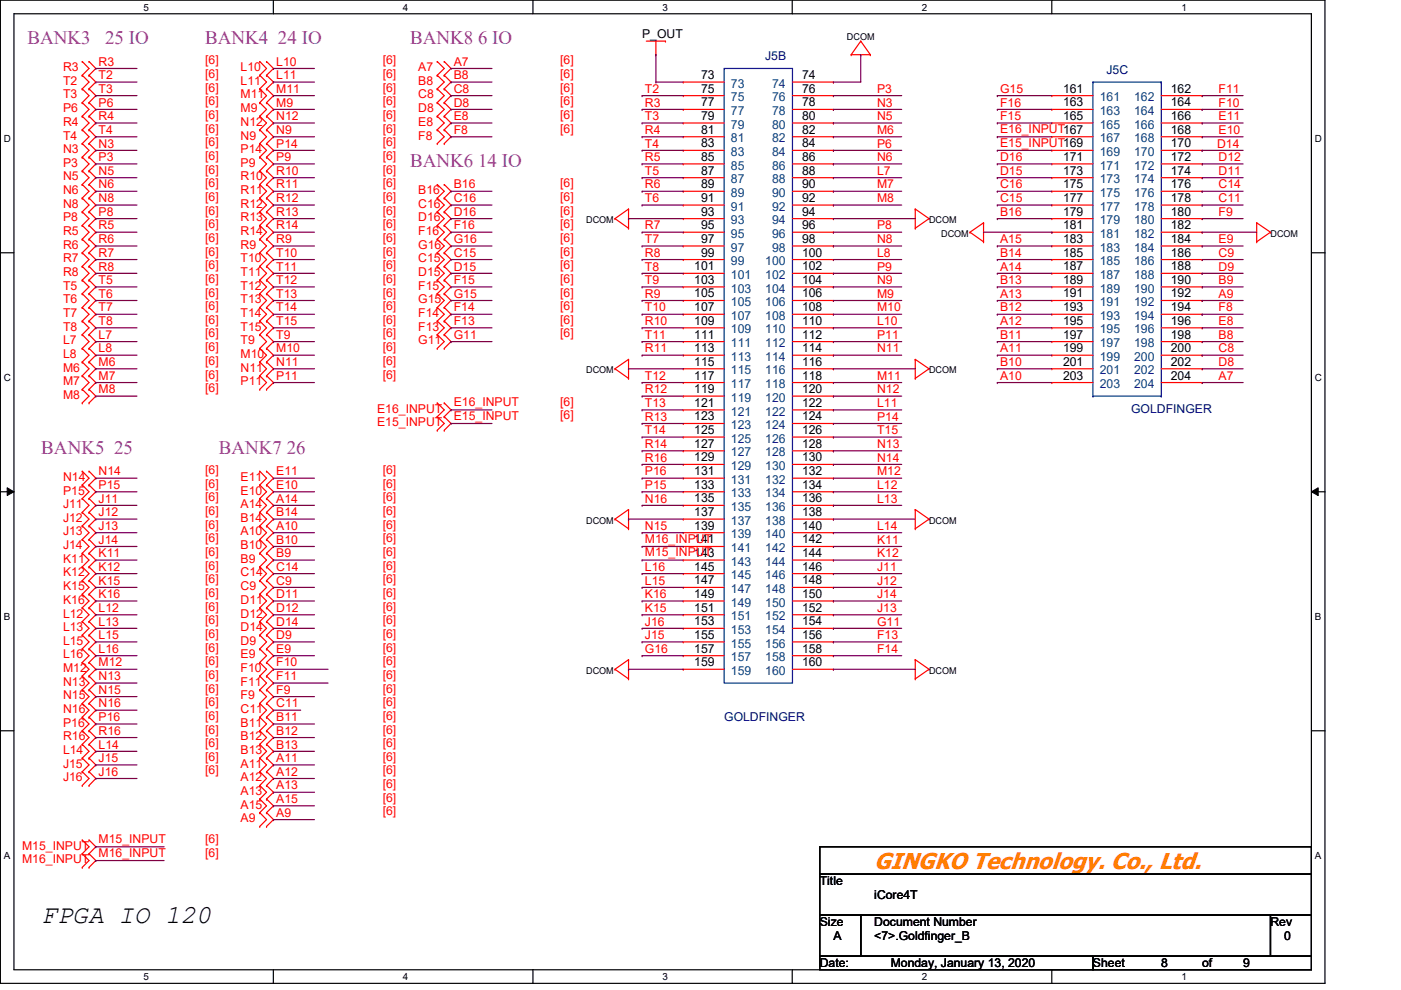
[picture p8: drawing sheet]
<svg xmlns="http://www.w3.org/2000/svg" width="297mm" height="210mm" viewBox="0 0 297 210" stroke-linecap="round" stroke-linejoin="round" font-family="sans-serif">
<defs><g id="words">
<text font-size="5.5" x="8.8" y="195.6">FPGA IO 120</text>
<text font-size="4.9" fill="#ff7f00" x="185.4" y="184.1">GINGKO Technology. Co., Ltd.</text>
<g font-size="4" fill="#7f00ff">
<text x="5.8" y="9.4">BANK3</text>
<text x="22.3" y="9.4">25 IO</text>
<text x="43.5" y="9.4">BANK4 24 IO</text>
<text x="86.9" y="9.4">BANK8 6 IO</text>
<text x="86.9" y="35.5">BANK6 14 IO</text>
<text x="8.8" y="96.3">BANK5 25</text>
<text x="46.4" y="96.3">BANK7 26</text>
</g>
<g font-size="2.6">
<text x="136.1" y="8.1">P_OUT</text>
<text x="148.6" y="16.8">73</text>
<text x="170" y="16.8">74</text>
<text x="148.6" y="22.6">77</text>
<text x="148.6" y="19.6">75</text>
<text x="170" y="22.6">78</text>
<text x="170" y="19.6">76</text>
<text x="225.4" y="19.6">161</text>
<text x="225.4" y="22.6">163</text>
<text x="248.2" y="19.6">162</text>
<text x="248.2" y="22.6">164</text>
<text x="148.6" y="28.4">81</text>
<text x="148.6" y="25.4">79</text>
<text x="170" y="28.4">82</text>
<text x="170" y="25.4">80</text>
<text x="225.4" y="25.4">165</text>
<text x="248.2" y="25.4">166</text>
<text x="248.2" y="28.4">168</text>
<text x="148.6" y="31.2">83</text>
<text x="148.6" y="34.1">85</text>
<text x="170" y="31.2">84</text>
<text x="170" y="34.1">86</text>
<text x="225.4" y="34.1">171</text>
<text x="248.2" y="31.2">170</text>
<text x="248.2" y="34.1">172</text>
<text x="148.6" y="37">87</text>
<text x="148.6" y="39.9">89</text>
<text x="170" y="37">88</text>
<text x="170" y="39.9">90</text>
<text x="225.4" y="37">173</text>
<text x="225.4" y="39.9">175</text>
<text x="248.2" y="37">174</text>
<text x="248.2" y="39.9">176</text>
<text x="148.6" y="42.8">91</text>
<text x="148.6" y="45.7">93</text>
<text x="170" y="42.8">92</text>
<text x="170" y="45.7">94</text>
<text x="225.4" y="42.8">177</text>
<text x="225.4" y="45.7">179</text>
<text x="248.2" y="42.8">178</text>
<text x="248.2" y="45.7">180</text>
<text x="148.6" y="48.6">95</text>
<text x="148.6" y="51.5">97</text>
<text x="170" y="48.6">96</text>
<text x="170" y="51.5">98</text>
<text x="225.4" y="48.6">181</text>
<text x="225.4" y="51.5">183</text>
<text x="248.2" y="48.6">182</text>
<text x="248.2" y="51.5">184</text>
<text x="147.2" y="57.3">101</text>
<text x="148.6" y="54.4">99</text>
<text x="170" y="54.4">100</text>
<text x="170" y="57.3">102</text>
<text x="225.4" y="54.4">185</text>
<text x="225.4" y="57.3">187</text>
<text x="248.2" y="54.4">186</text>
<text x="248.2" y="57.3">188</text>
<text x="147.2" y="60.2">103</text>
<text x="147.2" y="63.1">105</text>
<text x="147.2" y="66">107</text>
<text x="170" y="60.2">104</text>
<text x="170" y="63.1">106</text>
<text x="170" y="66">108</text>
<text x="225.4" y="60.2">189</text>
<text x="225.4" y="63.1">191</text>
<text x="225.4" y="66">193</text>
<text x="248.2" y="60.2">190</text>
<text x="248.2" y="63.1">192</text>
<text x="248.2" y="66">194</text>
<text x="147.2" y="68.9">109</text>
<text x="147.2" y="71.8">111</text>
<text x="170" y="68.9">110</text>
<text x="170" y="71.8">112</text>
<text x="225.4" y="68.9">195</text>
<text x="225.4" y="71.8">197</text>
<text x="248.2" y="68.9">196</text>
<text x="248.2" y="71.8">198</text>
<text x="147.2" y="74.7">113</text>
<text x="147.2" y="77.6">115</text>
<text x="170" y="74.7">114</text>
<text x="170" y="77.6">116</text>
<text x="225.4" y="74.7">199</text>
<text x="225.4" y="77.6">201</text>
<text x="248.2" y="74.7">200</text>
<text x="248.2" y="77.6">202</text>
<text x="147.2" y="80.5">117</text>
<text x="147.2" y="83.4">119</text>
<text x="170" y="80.5">118</text>
<text x="170" y="83.4">120</text>
<text x="225.4" y="80.5">203</text>
<text x="248.2" y="80.5">204</text>
<text x="147.2" y="86.3">121</text>
<text x="147.2" y="89.2">123</text>
<text x="170" y="86.3">122</text>
<text x="170" y="89.2">124</text>
<text x="147.2" y="92">125</text>
<text x="147.2" y="95">127</text>
<text x="170" y="92">126</text>
<text x="170" y="95">128</text>
<text x="147.2" y="97.8">129</text>
<text x="147.2" y="100.8">131</text>
<text x="170" y="97.8">130</text>
<text x="170" y="100.8">132</text>
<text x="147.2" y="103.6">133</text>
<text x="147.2" y="106.5">135</text>
<text x="170" y="103.6">134</text>
<text x="170" y="106.5">136</text>
<text x="147.2" y="109.4">137</text>
<text x="147.2" y="112.3">139</text>
<text x="170" y="109.4">138</text>
<text x="170" y="112.3">140</text>
<text x="147.2" y="115.2">141</text>
<text x="147.2" y="118.1">143</text>
<text x="170" y="115.2">142</text>
<text x="170" y="118.1">144</text>
<text x="147.2" y="121">145</text>
<text x="147.2" y="123.9">147</text>
<text x="170" y="121">146</text>
<text x="170" y="123.9">148</text>
<text x="147.2" y="126.8">149</text>
<text x="147.2" y="129.7">151</text>
<text x="170" y="126.8">150</text>
<text x="170" y="129.7">152</text>
<text x="147.2" y="132.6">153</text>
<text x="147.2" y="135.5">155</text>
<text x="170" y="132.6">154</text>
<text x="170" y="135.5">156</text>
<text x="147.2" y="138.4">157</text>
<text x="147.2" y="141.3">159</text>
<text x="170" y="138.4">158</text>
<text x="170" y="141.3">160</text>
<text x="173.8" y="187.7">Title</text>
<text x="185.4" y="190.6">iCore4T</text>
<text x="173.8" y="196.3">Size</text>
<text x="185.4" y="196.3">Document Number</text>
<text x="269.4" y="196.3">Rev</text>
<text x="176.7" y="199.3">A</text>
<text x="185.4" y="199.3">&lt;7&gt;.Goldfinger_B</text>
<text x="272.2" y="199.3">0</text>
<text x="173.8" y="205.1">Date:</text>
<text x="188.8" y="205.1">Monday, January 13, 2020</text>
<text x="231.7" y="205.1">Sheet</text>
<text x="246.2" y="205.1">8</text>
<text x="254.9" y="205.1">of</text>
<text x="263.6" y="205.1">9</text>
</g>
<g font-size="2.6" fill="#f00">
<text x="13.4" y="15.1">R3</text>
<text x="13.4" y="18">T2</text>
<text x="20.9" y="13.9">R3</text>
<text x="20.9" y="16.8">T2</text>
<text x="43.5" y="13.6">[6]</text>
<text x="43.5" y="16.6">[6]</text>
<text x="51" y="15.1">L10</text>
<text x="51" y="18">L11</text>
<text x="58.6" y="13.9">L10</text>
<text x="58.6" y="16.8">L11</text>
<text x="81.1" y="13.6">[6]</text>
<text x="81.1" y="16.6">[6]</text>
<text x="88.7" y="18">B8</text>
<text x="88.7" y="15.1">A7</text>
<text x="96.2" y="16.8">B8</text>
<text x="96.2" y="13.9">A7</text>
<text x="118.8" y="16.6">[6]</text>
<text x="118.8" y="13.6">[6]</text>
<text x="13.4" y="20.9">T3</text>
<text x="13.4" y="23.8">P6</text>
<text x="20.9" y="19.7">T3</text>
<text x="20.9" y="22.6">P6</text>
<text x="43.5" y="19.4">[6]</text>
<text x="43.5" y="22.4">[6]</text>
<text x="51" y="20.9">M11</text>
<text x="51" y="23.8">M9</text>
<text x="58.6" y="19.7">M11</text>
<text x="58.6" y="22.6">M9</text>
<text x="81.1" y="19.4">[6]</text>
<text x="81.1" y="22.4">[6]</text>
<text x="88.7" y="20.9">C8</text>
<text x="88.7" y="23.8">D8</text>
<text x="96.2" y="19.7">C8</text>
<text x="96.2" y="22.6">D8</text>
<text x="118.8" y="19.4">[6]</text>
<text x="118.8" y="22.4">[6]</text>
<text x="136.7" y="19.7">T2</text>
<text x="136.7" y="22.6">R3</text>
<text x="186" y="19.7">P3</text>
<text x="186" y="22.6">N3</text>
<text x="212" y="19.7">G15</text>
<text x="212" y="22.6">F16</text>
<text x="258.4" y="19.7">F11</text>
<text x="258.4" y="22.6">F10</text>
<text x="13.4" y="26.7">R4</text>
<text x="13.4" y="29.6">T4</text>
<text x="20.9" y="25.5">R4</text>
<text x="20.9" y="28.4">T4</text>
<text x="43.5" y="25.2">[6]</text>
<text x="43.5" y="28.1">[6]</text>
<text x="51" y="26.7">N12</text>
<text x="51" y="29.6">N9</text>
<text x="58.6" y="25.5">N12</text>
<text x="58.6" y="28.4">N9</text>
<text x="81.1" y="25.2">[6]</text>
<text x="81.1" y="28.1">[6]</text>
<text x="88.7" y="26.7">E8</text>
<text x="88.7" y="29.6">F8</text>
<text x="96.2" y="25.5">E8</text>
<text x="96.2" y="28.4">F8</text>
<text x="118.8" y="25.2">[6]</text>
<text x="118.8" y="28.1">[6]</text>
<text x="136.7" y="25.5">T3</text>
<text x="136.7" y="28.4">R4</text>
<text x="186" y="25.5">N5</text>
<text x="186" y="28.4">M6</text>
<text x="212" y="25.5">F15</text>
<text x="212" y="28.2">E16_INPUT167</text>
<text x="258.4" y="25.5">E11</text>
<text x="258.4" y="28.4">E10</text>
<text x="13.4" y="32.5">N3</text>
<text x="13.4" y="35.3">P3</text>
<text x="20.9" y="31.3">N3</text>
<text x="20.9" y="34.2">P3</text>
<text x="43.5" y="31">[6]</text>
<text x="43.5" y="33.9">[6]</text>
<text x="51" y="32.5">P14</text>
<text x="51" y="35.3">P9</text>
<text x="58.6" y="31.3">P14</text>
<text x="58.6" y="34.2">P9</text>
<text x="81.1" y="31">[6]</text>
<text x="81.1" y="33.9">[6]</text>
<text x="136.7" y="31.3">T4</text>
<text x="136.7" y="34.2">R5</text>
<text x="186" y="31.3">P6</text>
<text x="186" y="34.2">N6</text>
<text x="212" y="31.1">E15_INPUT169</text>
<text x="212" y="34.2">D16</text>
<text x="258.1" y="31.3">D14</text>
<text x="258.4" y="34.2">D12</text>
<text x="13.4" y="38.3">N5</text>
<text x="13.4" y="41.1">N6</text>
<text x="20.9" y="37.1">N5</text>
<text x="20.9" y="40">N6</text>
<text x="43.5" y="36.8">[6]</text>
<text x="43.5" y="39.7">[6]</text>
<text x="51" y="38.3">R10</text>
<text x="51" y="41.1">R11</text>
<text x="58.6" y="37.1">R10</text>
<text x="58.6" y="40">R11</text>
<text x="81.1" y="36.8">[6]</text>
<text x="81.1" y="39.7">[6]</text>
<text x="88.7" y="41.1">B16</text>
<text x="96.2" y="40">B16</text>
<text x="118.8" y="39.7">[6]</text>
<text x="136.7" y="37.1">T5</text>
<text x="136.7" y="40">R6</text>
<text x="186" y="37.1">L7</text>
<text x="186" y="40">M7</text>
<text x="212" y="37.1">D15</text>
<text x="212" y="40">C16</text>
<text x="258.4" y="37.1">D11</text>
<text x="258.4" y="40">C14</text>
<text x="13.4" y="44.1">N8</text>
<text x="13.4" y="46.9">P8</text>
<text x="20.9" y="42.9">N8</text>
<text x="20.9" y="45.8">P8</text>
<text x="43.5" y="42.6">[6]</text>
<text x="43.5" y="45.5">[6]</text>
<text x="51" y="44.1">R12</text>
<text x="51" y="46.9">R13</text>
<text x="58.6" y="42.9">R12</text>
<text x="58.6" y="45.8">R13</text>
<text x="81.1" y="42.6">[6]</text>
<text x="81.1" y="45.5">[6]</text>
<text x="88.7" y="44.1">C16</text>
<text x="88.7" y="46.9">D16</text>
<text x="96.2" y="42.9">C16</text>
<text x="96.2" y="45.8">D16</text>
<text x="118.8" y="42.6">[6]</text>
<text x="118.8" y="45.5">[6]</text>
<text x="136.7" y="42.9">T6</text>
<text x="186" y="42.9">M8</text>
<text x="212" y="42.9">C15</text>
<text x="212" y="45.8">B16</text>
<text x="258.4" y="42.9">C11</text>
<text x="258.4" y="45.8">F9</text>
<text x="13.4" y="49.8">R5</text>
<text x="13.4" y="52.7">R6</text>
<text x="20.9" y="48.6">R5</text>
<text x="20.9" y="51.6">R6</text>
<text x="43.5" y="48.4">[6]</text>
<text x="43.5" y="51.3">[6]</text>
<text x="51" y="49.8">R14</text>
<text x="51" y="52.7">R9</text>
<text x="58.6" y="48.6">R14</text>
<text x="58.6" y="51.6">R9</text>
<text x="81.1" y="48.4">[6]</text>
<text x="81.1" y="51.3">[6]</text>
<text x="88.7" y="49.8">F16</text>
<text x="88.7" y="52.7">G16</text>
<text x="96.2" y="48.6">F16</text>
<text x="96.2" y="51.6">G16</text>
<text x="118.8" y="48.4">[6]</text>
<text x="118.8" y="51.3">[6]</text>
<text x="136.7" y="48.6">R7</text>
<text x="136.7" y="51.6">T7</text>
<text x="186" y="48.6">P8</text>
<text x="186" y="51.6">N8</text>
<text x="212" y="51.6">A15</text>
<text x="258.4" y="51.6">E9</text>
<text x="13.4" y="55.6">R7</text>
<text x="13.4" y="58.5">R8</text>
<text x="20.9" y="54.4">R7</text>
<text x="20.9" y="57.4">R8</text>
<text x="43.5" y="54.2">[6]</text>
<text x="43.5" y="57.1">[6]</text>
<text x="43.5" y="60">[6]</text>
<text x="51" y="55.6">T10</text>
<text x="51" y="58.5">T11</text>
<text x="58.6" y="54.4">T10</text>
<text x="58.6" y="57.4">T11</text>
<text x="81.1" y="54.2">[6]</text>
<text x="81.1" y="57.1">[6]</text>
<text x="81.1" y="60">[6]</text>
<text x="88.7" y="55.6">C15</text>
<text x="88.7" y="58.5">D15</text>
<text x="96.2" y="54.4">C15</text>
<text x="96.2" y="57.4">D15</text>
<text x="118.8" y="54.2">[6]</text>
<text x="118.8" y="57.1">[6]</text>
<text x="118.8" y="60">[6]</text>
<text x="136.7" y="54.4">R8</text>
<text x="136.7" y="57.4">T8</text>
<text x="186" y="54.4">L8</text>
<text x="186" y="57.4">P9</text>
<text x="212" y="54.4">B14</text>
<text x="212" y="57.4">A14</text>
<text x="258.4" y="54.4">C9</text>
<text x="258.4" y="57.4">D9</text>
<text x="13.4" y="61.4">T5</text>
<text x="13.4" y="64.3">T6</text>
<text x="20.9" y="60.2">T5</text>
<text x="20.9" y="63.1">T6</text>
<text x="43.5" y="62.9">[6]</text>
<text x="43.5" y="65.8">[6]</text>
<text x="51" y="61.4">T12</text>
<text x="51" y="64.3">T13</text>
<text x="58.6" y="60.2">T12</text>
<text x="58.6" y="63.1">T13</text>
<text x="81.1" y="62.9">[6]</text>
<text x="81.1" y="65.8">[6]</text>
<text x="88.7" y="61.4">F15</text>
<text x="88.7" y="64.3">G15</text>
<text x="96.2" y="60.2">F15</text>
<text x="96.2" y="63.1">G15</text>
<text x="118.8" y="62.9">[6]</text>
<text x="118.8" y="65.8">[6]</text>
<text x="136.7" y="60.2">T9</text>
<text x="136.7" y="63.1">R9</text>
<text x="186" y="60.2">N9</text>
<text x="186" y="63.1">M9</text>
<text x="212" y="60.2">B13</text>
<text x="212" y="63.1">A13</text>
<text x="258.4" y="60.2">B9</text>
<text x="258.4" y="63.1">A9</text>
<text x="13.4" y="67.2">T7</text>
<text x="13.4" y="70.1">T8</text>
<text x="20.9" y="66">T7</text>
<text x="20.9" y="68.9">T8</text>
<text x="20.9" y="71.8">L7</text>
<text x="43.5" y="68.7">[6]</text>
<text x="43.5" y="71.5">[6]</text>
<text x="51" y="67.2">T14</text>
<text x="51" y="70.1">T15</text>
<text x="58.6" y="66">T14</text>
<text x="58.6" y="68.9">T15</text>
<text x="58.6" y="71.8">T9</text>
<text x="81.1" y="68.7">[6]</text>
<text x="81.1" y="71.5">[6]</text>
<text x="88.7" y="67.2">F14</text>
<text x="88.7" y="70.1">F13</text>
<text x="96.2" y="66">F14</text>
<text x="96.2" y="68.9">F13</text>
<text x="96.2" y="71.8">G11</text>
<text x="118.8" y="68.7">[6]</text>
<text x="118.8" y="71.5">[6]</text>
<text x="136.7" y="66">T10</text>
<text x="136.7" y="68.9">R10</text>
<text x="136.7" y="71.8">T11</text>
<text x="186" y="66">M10</text>
<text x="186" y="68.9">L10</text>
<text x="186" y="71.8">P11</text>
<text x="212" y="66">B12</text>
<text x="212" y="68.9">A12</text>
<text x="212" y="71.8">B11</text>
<text x="258.4" y="66">F8</text>
<text x="258.4" y="68.9">E8</text>
<text x="258.4" y="71.8">B8</text>
<text x="13.4" y="73">L7</text>
<text x="13.4" y="75.9">L8</text>
<text x="20.9" y="74.7">L8</text>
<text x="20.9" y="77.6">M6</text>
<text x="43.5" y="74.5">[6]</text>
<text x="43.5" y="77.3">[6]</text>
<text x="51" y="73">T9</text>
<text x="51" y="75.9">M10</text>
<text x="58.6" y="74.7">M10</text>
<text x="58.6" y="77.6">N11</text>
<text x="81.1" y="74.5">[6]</text>
<text x="81.1" y="77.3">[6]</text>
<text x="88.7" y="73">G11</text>
<text x="136.7" y="74.7">R11</text>
<text x="186" y="74.7">N11</text>
<text x="212" y="74.7">A11</text>
<text x="212" y="77.6">B10</text>
<text x="258.4" y="74.7">C8</text>
<text x="258.4" y="77.6">D8</text>
<text x="13.4" y="78.8">M6</text>
<text x="13.4" y="81.7">M7</text>
<text x="20.9" y="80.5">M7</text>
<text x="20.9" y="83.4">M8</text>
<text x="43.5" y="80.3">[6]</text>
<text x="43.5" y="83.1">[6]</text>
<text x="51" y="78.8">N11</text>
<text x="51" y="81.7">P11</text>
<text x="58.6" y="80.5">P11</text>
<text x="81.1" y="80.3">[6]</text>
<text x="136.7" y="80.5">T12</text>
<text x="136.7" y="83.4">R12</text>
<text x="186" y="80.5">M11</text>
<text x="186" y="83.4">N12</text>
<text x="212" y="80.5">A10</text>
<text x="258.4" y="80.5">A7</text>
<text x="13.4" y="84.6">M8</text>
<text x="80" y="87.5">E16_INPUT</text>
<text x="96.2" y="86.1">E16_INPUT</text>
<text x="96.2" y="89">E15_INPUT</text>
<text x="118.8" y="86">[6]</text>
<text x="118.8" y="88.9">[6]</text>
<text x="136.7" y="86.3">T13</text>
<text x="136.7" y="89.2">R13</text>
<text x="186" y="86.3">L11</text>
<text x="186" y="89.2">P14</text>
<text x="80" y="90.4">E15_INPUT</text>
<text x="136.7" y="92.1">T14</text>
<text x="136.7" y="95">R14</text>
<text x="186" y="92.1">T15</text>
<text x="186" y="95">N13</text>
<text x="13.4" y="102">N14</text>
<text x="20.9" y="100.8">N14</text>
<text x="43.5" y="100.5">[6]</text>
<text x="51" y="102">E11</text>
<text x="58.6" y="100.8">E11</text>
<text x="81.1" y="100.5">[6]</text>
<text x="136.7" y="97.9">R16</text>
<text x="136.7" y="100.8">P16</text>
<text x="186" y="97.9">N14</text>
<text x="186" y="100.8">M12</text>
<text x="13.4" y="104.9">P15</text>
<text x="13.4" y="107.7">J11</text>
<text x="20.9" y="103.7">P15</text>
<text x="20.9" y="106.6">J11</text>
<text x="43.5" y="103.4">[6]</text>
<text x="43.5" y="106.3">[6]</text>
<text x="51" y="104.9">E10</text>
<text x="51" y="107.7">A14</text>
<text x="58.6" y="103.7">E10</text>
<text x="58.6" y="106.6">A14</text>
<text x="81.1" y="103.4">[6]</text>
<text x="81.1" y="106.3">[6]</text>
<text x="136.7" y="103.7">P15</text>
<text x="136.7" y="106.6">N16</text>
<text x="186" y="103.7">L12</text>
<text x="186" y="106.6">L13</text>
<text x="13.4" y="110.7">J12</text>
<text x="13.4" y="113.5">J13</text>
<text x="20.9" y="109.5">J12</text>
<text x="20.9" y="112.4">J13</text>
<text x="43.5" y="109.2">[6]</text>
<text x="43.5" y="112.1">[6]</text>
<text x="51" y="110.7">B14</text>
<text x="51" y="113.5">A10</text>
<text x="58.6" y="109.5">B14</text>
<text x="58.6" y="112.4">A10</text>
<text x="81.1" y="109.2">[6]</text>
<text x="81.1" y="112.1">[6]</text>
<text x="136.7" y="112.4">N15</text>
<text x="186" y="112.4">L14</text>
<text x="13.4" y="116.5">J14</text>
<text x="13.4" y="119.3">K11</text>
<text x="20.9" y="115.3">J14</text>
<text x="20.9" y="118.2">K11</text>
<text x="43.5" y="115">[6]</text>
<text x="43.5" y="117.9">[6]</text>
<text x="51" y="116.5">B10</text>
<text x="51" y="119.3">B9</text>
<text x="58.6" y="115.3">B10</text>
<text x="58.6" y="118.2">B9</text>
<text x="81.1" y="115">[6]</text>
<text x="81.1" y="117.9">[6]</text>
<text x="136.7" y="115.1">M16_INPUT</text>
<text x="136.7" y="117.9">M15_INPUT</text>
<text x="186" y="115.3">K11</text>
<text x="186" y="118.2">K12</text>
<text x="13.4" y="122.2">K12</text>
<text x="13.4" y="125.1">K15</text>
<text x="20.9" y="121">K12</text>
<text x="20.9" y="124">K15</text>
<text x="43.5" y="120.8">[6]</text>
<text x="43.5" y="123.7">[6]</text>
<text x="51" y="122.2">C14</text>
<text x="51" y="125.1">C9</text>
<text x="58.6" y="121">C14</text>
<text x="58.6" y="124">C9</text>
<text x="81.1" y="120.8">[6]</text>
<text x="81.1" y="123.7">[6]</text>
<text x="136.7" y="121">L16</text>
<text x="136.7" y="124">L15</text>
<text x="186" y="121">J11</text>
<text x="186" y="124">J12</text>
<text x="13.4" y="128">K16</text>
<text x="13.4" y="130.9">L12</text>
<text x="20.9" y="126.8">K16</text>
<text x="20.9" y="129.8">L12</text>
<text x="43.5" y="126.6">[6]</text>
<text x="43.5" y="129.5">[6]</text>
<text x="51" y="128">D11</text>
<text x="51" y="130.9">D12</text>
<text x="58.6" y="126.8">D11</text>
<text x="58.6" y="129.8">D12</text>
<text x="81.1" y="126.6">[6]</text>
<text x="81.1" y="129.5">[6]</text>
<text x="136.7" y="126.8">K16</text>
<text x="136.7" y="129.8">K15</text>
<text x="186" y="126.8">J14</text>
<text x="186" y="129.8">J13</text>
<text x="13.4" y="133.8">L13</text>
<text x="13.4" y="136.7">L15</text>
<text x="20.9" y="132.6">L13</text>
<text x="20.9" y="135.5">L15</text>
<text x="43.5" y="132.4">[6]</text>
<text x="43.5" y="135.3">[6]</text>
<text x="51" y="133.8">D14</text>
<text x="51" y="136.7">D9</text>
<text x="58.6" y="132.6">D14</text>
<text x="58.6" y="135.5">D9</text>
<text x="81.1" y="132.4">[6]</text>
<text x="81.1" y="135.3">[6]</text>
<text x="136.7" y="132.6">J16</text>
<text x="136.7" y="135.5">J15</text>
<text x="186" y="132.6">G11</text>
<text x="186" y="135.5">F13</text>
<text x="13.4" y="139.6">L16</text>
<text x="13.4" y="142.5">M12</text>
<text x="20.9" y="138.4">L16</text>
<text x="20.9" y="141.3">M12</text>
<text x="43.5" y="138.2">[6]</text>
<text x="43.5" y="141.1">[6]</text>
<text x="43.5" y="143.9">[6]</text>
<text x="51" y="139.6">E9</text>
<text x="51" y="142.5">F10</text>
<text x="58.6" y="138.4">E9</text>
<text x="58.6" y="141.3">F10</text>
<text x="81.1" y="138.2">[6]</text>
<text x="81.1" y="141.1">[6]</text>
<text x="81.1" y="143.9">[6]</text>
<text x="136.7" y="138.4">G16</text>
<text x="186" y="138.4">F14</text>
<text x="13.4" y="145.4">N13</text>
<text x="13.4" y="148.3">N15</text>
<text x="20.9" y="144.2">N13</text>
<text x="20.9" y="147.1">N15</text>
<text x="20.9" y="150">N16</text>
<text x="43.5" y="146.9">[6]</text>
<text x="43.5" y="149.7">[6]</text>
<text x="51" y="145.4">F11</text>
<text x="51" y="148.3">F9</text>
<text x="58.6" y="144.2">F11</text>
<text x="58.6" y="147.1">F9</text>
<text x="58.6" y="150">C11</text>
<text x="81.1" y="146.9">[6]</text>
<text x="81.1" y="149.7">[6]</text>
<text x="13.4" y="151.2">N16</text>
<text x="13.4" y="154.1">P16</text>
<text x="20.9" y="152.9">P16</text>
<text x="20.9" y="155.8">R16</text>
<text x="43.5" y="152.7">[6]</text>
<text x="43.5" y="155.5">[6]</text>
<text x="51" y="151.2">C11</text>
<text x="51" y="154.1">B11</text>
<text x="58.6" y="152.9">B11</text>
<text x="58.6" y="155.8">B12</text>
<text x="81.1" y="152.7">[6]</text>
<text x="81.1" y="155.5">[6]</text>
<text x="13.4" y="157">R16</text>
<text x="13.4" y="159.9">L14</text>
<text x="20.9" y="158.7">L14</text>
<text x="20.9" y="161.6">J15</text>
<text x="43.5" y="158.4">[6]</text>
<text x="43.5" y="161.3">[6]</text>
<text x="51" y="157">B12</text>
<text x="51" y="159.9">B13</text>
<text x="58.6" y="158.7">B13</text>
<text x="58.6" y="161.6">A11</text>
<text x="81.1" y="158.4">[6]</text>
<text x="81.1" y="161.3">[6]</text>
<text x="13.4" y="162.8">J15</text>
<text x="13.4" y="165.7">J16</text>
<text x="20.9" y="164.5">J16</text>
<text x="43.5" y="164.2">[6]</text>
<text x="51" y="162.8">A11</text>
<text x="51" y="165.7">A12</text>
<text x="58.6" y="164.5">A12</text>
<text x="58.6" y="167.4">A13</text>
<text x="81.1" y="164.2">[6]</text>
<text x="81.1" y="167.1">[6]</text>
<text x="51" y="168.6">A13</text>
<text x="51" y="171.4">A15</text>
<text x="58.6" y="170.3">A15</text>
<text x="58.6" y="173.2">A9</text>
<text x="81.1" y="170">[6]</text>
<text x="81.1" y="172.9">[6]</text>
<text x="20.9" y="178.7">M15_INPUT</text>
<text x="43.5" y="178.7">[6]</text>
<text x="51" y="174.4">A9</text>
<text x="4.7" y="180.1">M15_INPUT</text>
<text x="4.7" y="183">M16_INPUT</text>
<text x="20.9" y="181.7">M16_INPUT</text>
<text x="43.5" y="181.6">[6]</text>
</g>
<g font-size="2.6" fill="#00007f">
<text x="162.2" y="12.8">J5B</text>
<text x="234.6" y="15.7">J5C</text>
<text x="239.8" y="87.5">GOLDFINGER</text>
<text x="153.5" y="152.9">GOLDFINGER</text>
</g>
<g font-size="2.6" fill="#00407f">
<text x="155" y="21.5">75</text>
<text x="155" y="18.6">73</text>
<text x="163.7" y="21.5">76</text>
<text x="163.7" y="18.6">74</text>
<text x="233.2" y="21.5">161</text>
<text x="240.5" y="21.5">162</text>
<text x="155" y="27.3">79</text>
<text x="155" y="24.4">77</text>
<text x="163.7" y="27.3">80</text>
<text x="163.7" y="24.4">78</text>
<text x="233.2" y="24.4">163</text>
<text x="233.2" y="27.3">165</text>
<text x="240.5" y="24.4">164</text>
<text x="240.5" y="27.3">166</text>
<text x="155" y="33.1">83</text>
<text x="155" y="35.9">85</text>
<text x="155" y="30.2">81</text>
<text x="163.7" y="30.2">82</text>
<text x="163.7" y="33.1">84</text>
<text x="163.7" y="35.9">86</text>
<text x="233.2" y="30.2">167</text>
<text x="233.2" y="33.1">169</text>
<text x="233.2" y="35.9">171</text>
<text x="240.5" y="30.2">168</text>
<text x="240.5" y="33.1">170</text>
<text x="240.5" y="35.9">172</text>
<text x="155" y="38.9">87</text>
<text x="155" y="41.7">89</text>
<text x="163.7" y="38.9">88</text>
<text x="163.7" y="41.7">90</text>
<text x="233.2" y="38.9">173</text>
<text x="233.2" y="41.7">175</text>
<text x="240.5" y="38.9">174</text>
<text x="240.5" y="41.7">176</text>
<text x="155" y="44.7">91</text>
<text x="155" y="47.5">93</text>
<text x="163.7" y="44.7">92</text>
<text x="163.7" y="47.5">94</text>
<text x="233.2" y="44.7">177</text>
<text x="233.2" y="47.5">179</text>
<text x="240.5" y="44.7">178</text>
<text x="240.5" y="47.5">180</text>
<text x="155" y="50.4">95</text>
<text x="155" y="53.3">97</text>
<text x="163.7" y="50.4">96</text>
<text x="163.7" y="53.3">98</text>
<text x="233.2" y="50.4">181</text>
<text x="233.2" y="53.3">183</text>
<text x="240.5" y="50.4">182</text>
<text x="240.5" y="53.3">184</text>
<text x="155" y="56.2">99</text>
<text x="155" y="59.1">101</text>
<text x="162.3" y="56.2">100</text>
<text x="162.3" y="59.1">102</text>
<text x="233.2" y="56.2">185</text>
<text x="233.2" y="59.1">187</text>
<text x="240.5" y="56.2">186</text>
<text x="240.5" y="59.1">188</text>
<text x="155" y="62">103</text>
<text x="155" y="64.9">105</text>
<text x="162.3" y="62">104</text>
<text x="162.3" y="64.9">106</text>
<text x="233.2" y="62">189</text>
<text x="233.2" y="64.9">191</text>
<text x="240.5" y="62">190</text>
<text x="240.5" y="64.9">192</text>
<text x="155" y="67.8">107</text>
<text x="155" y="70.7">109</text>
<text x="162.3" y="67.8">108</text>
<text x="162.3" y="70.7">110</text>
<text x="233.2" y="67.8">193</text>
<text x="233.2" y="70.7">195</text>
<text x="240.5" y="67.8">194</text>
<text x="240.5" y="70.7">196</text>
<text x="155" y="73.6">111</text>
<text x="155" y="76.5">113</text>
<text x="162.3" y="73.6">112</text>
<text x="162.3" y="76.5">114</text>
<text x="233.2" y="73.6">197</text>
<text x="233.2" y="76.5">199</text>
<text x="240.5" y="73.6">198</text>
<text x="240.5" y="76.5">200</text>
<text x="155" y="79.4">115</text>
<text x="155" y="82.3">117</text>
<text x="162.3" y="79.4">116</text>
<text x="162.3" y="82.3">118</text>
<text x="233.2" y="79.4">201</text>
<text x="233.2" y="82.3">203</text>
<text x="240.5" y="79.4">202</text>
<text x="240.5" y="82.3">204</text>
<text x="155" y="85.2">119</text>
<text x="155" y="88.1">121</text>
<text x="162.3" y="85.2">120</text>
<text x="162.3" y="88.1">122</text>
<text x="155" y="91">123</text>
<text x="155" y="93.9">125</text>
<text x="162.3" y="91">124</text>
<text x="162.3" y="93.9">126</text>
<text x="155" y="96.8">127</text>
<text x="155" y="99.7">129</text>
<text x="162.3" y="96.8">128</text>
<text x="162.3" y="99.7">130</text>
<text x="155" y="102.6">131</text>
<text x="155" y="105.5">133</text>
<text x="162.3" y="102.6">132</text>
<text x="162.3" y="105.5">134</text>
<text x="155" y="108.3">135</text>
<text x="155" y="111.3">137</text>
<text x="162.3" y="108.3">136</text>
<text x="162.3" y="111.3">138</text>
<text x="155" y="114.1">139</text>
<text x="155" y="117.1">141</text>
<text x="155" y="119.9">143</text>
<text x="162.3" y="114.1">140</text>
<text x="162.3" y="117.1">142</text>
<text x="162.3" y="119.9">144</text>
<text x="155" y="122.8">145</text>
<text x="155" y="125.7">147</text>
<text x="162.3" y="122.8">146</text>
<text x="162.3" y="125.7">148</text>
<text x="155" y="128.6">149</text>
<text x="155" y="131.5">151</text>
<text x="162.3" y="128.6">150</text>
<text x="162.3" y="131.5">152</text>
<text x="155" y="134.4">153</text>
<text x="155" y="137.3">155</text>
<text x="162.3" y="134.4">154</text>
<text x="162.3" y="137.3">156</text>
<text x="155" y="140.2">157</text>
<text x="155" y="143.1">159</text>
<text x="162.3" y="140.2">158</text>
<text x="162.3" y="143.1">160</text>
</g>
<g font-size="2.1">
<text x="30.4" y="2.2">5</text>
<text x="85.4" y="2.2">4</text>
<text x="140.5" y="2.2">3</text>
<text x="195.4" y="2.2">2</text>
<text x="250.5" y="2.2">1</text>
<text x=".8" y="30.1">D</text>
<text x="278.8" y="30.1">D</text>
<text x=".8" y="80.8">C</text>
<text x="278.8" y="80.8">C</text>
<text x=".8" y="131.5">B</text>
<text x="278.8" y="131.5">B</text>
<text x=".8" y="182.2">A</text>
<text x="278.8" y="182.2">A</text>
<text x="30.4" y="207.8">5</text>
<text x="85.4" y="207.8">4</text>
<text x="140.5" y="207.8">3</text>
<text x="195.4" y="207.8">2</text>
<text x="250.5" y="207.8">1</text>
</g>
<g font-size="2">
<text x="179.6" y="8.5">DCOM</text>
<text x="124.3" y="47.3">DCOM</text>
<text x="197" y="47.3">DCOM</text>
<text x="199.6" y="50.2">DCOM</text>
<text x="269.4" y="50.2">DCOM</text>
<text x="124.3" y="79.2">DCOM</text>
<text x="197" y="79.2">DCOM</text>
<text x="124.3" y="111">DCOM</text>
<text x="197" y="111">DCOM</text>
<text x="124.3" y="142.9">DCOM</text>
<text x="197" y="142.9">DCOM</text>
</g>
</g></defs>
<path d="M.1 0h280.8v208.5h-280.8zM3 2.9h275v202.7h-275z" fill="none" stroke="#000" stroke-width=".25"/>
<g fill="#fff">
<path d="M30.4 .3h1.2v2.4h-1.2z"/>
<path d="M30.4 205.9h1.2v2.3h-1.2z"/>
</g>
<path d="M58 0v2.9M58 205.6v2.9" fill="none" stroke="#000" stroke-width=".25"/>
<g fill="#fff">
<path d="M85.4 .3h1.2v2.4h-1.2z"/>
<path d="M85.4 205.9h1.2v2.3h-1.2z"/>
</g>
<path d="M113 0v2.9M113 205.6v2.9" fill="none" stroke="#000" stroke-width=".25"/>
<g fill="#fff">
<path d="M140.5 .3h1.1v2.4h-1.1z"/>
<path d="M140.5 205.9h1.1v2.3h-1.1z"/>
</g>
<path d="M168 0v2.9M168 205.6v2.9" fill="none" stroke="#000" stroke-width=".25"/>
<g fill="#fff">
<path d="M195.4 .3h1.2v2.4h-1.2z"/>
<path d="M195.4 205.9h1.2v2.3h-1.2z"/>
</g>
<path d="M223 0v2.9M223 205.6v2.9" fill="none" stroke="#000" stroke-width=".25"/>
<g fill="#fff">
<path d="M250.5 .3h1.1v2.4h-1.1z"/>
<path d="M250.5 205.9h1.1v2.3h-1.1z"/>
<path d="M.8 28.2h1.5v2.4h-1.5z"/>
<path d="M278.8 28.2h1.4v2.4h-1.4z"/>
<path d="M.8 78.9h1.5v2.3h-1.5z"/>
<path d="M278.8 78.9h1.4v2.3h-1.4z"/>
</g>
<path d="M.1 53.6h2.9M278 53.6h2.9" fill="none" stroke="#000" stroke-width=".25"/>
<g fill="#fff">
<path d="M.8 129.6h1.4v2.3h-1.4z"/>
<path d="M278.8 129.6h1.3v2.3h-1.3z"/>
</g>
<path d="M.1 104.3h2.9M278 104.3h2.9" fill="none" stroke="#000" stroke-width=".25"/>
<path d="M1.5 103.4l1.5 .9-1.5 .8zM278 104.3l1.5-.9v1.7z" fill="#000"/>
<path d="M1.5 103.4l1.5 .9-1.5 .8zM278 104.3l1.5-.9v1.7z" fill="none" stroke="#000" stroke-width=".21"/>
<g fill="#fff">
<path d="M.8 180.3h1.4v2.3h-1.4z"/>
<path d="M278.8 180.3h1.3v2.3h-1.3z"/>
</g>
<path d="M.1 154.9h2.9M278 154.9h2.9M173.8 179.5h104.2v5.8h-104.2zM173.8 185.3h104.2v8.7h-104.2zM173.8 194h8.7v8.7h-8.7zM182.5 194h86.9v8.7h-86.9zM269.4 194h8.6v8.7h-8.6zM173.8 202.7h57.9v2.9h-57.9zM231.7 202.7h46.3v2.9h-46.3z" fill="none" stroke="#000" stroke-width=".25"/>
<g fill="none" stroke="#f00" stroke-width=".25">
<path d="M17.4 13h.1M17.4 16h.1M17.4 18.8h.1M17.4 13l1.5 1.5-1.5 1.5M17.4 16l1.5 1.4-1.5 1.4M17.4 18.8l1.5 1.5-1.5 1.5M18.9 16h.1M18.9 13h.1M18.9 18.8h.1M18.9 13l1.4 1.5-1.4 1.5M18.9 16l1.4 1.4-1.4 1.4M18.9 18.8l1.4 1.5-1.4 1.5"/>
<path d="M55.1 13h.1M55.1 16h.1M55.1 18.8h.1M55.1 13l1.4 1.5-1.4 1.5M55.1 16l1.4 1.4-1.4 1.4M55.1 18.8l1.4 1.5-1.4 1.5M56.5 16h.1M56.5 13h.1M56.5 18.8h.1M56.5 18.8l1.5 1.5-1.5 1.5M56.5 13l1.5 1.5-1.5 1.5M56.5 16l1.5 1.4-1.5 1.4"/>
<path d="M92.7 16h.1M92.7 18.8h.1M92.7 13h.1M92.7 18.8l1.5 1.5-1.5 1.5M92.7 16l1.5 1.4-1.5 1.4M92.7 13l1.5 1.5-1.5 1.5M94.2 18.8h.1M94.2 16h.1M94.2 13h.1M94.2 16l1.4 1.4-1.4 1.4M94.2 18.8l1.4 1.5-1.4 1.5M94.2 13l1.4 1.5-1.4 1.5"/>
<path d="M137 8.7h4.1M139.1 11.6h.1M139.1 8.7v2.9M141.1 8.7h.1M144.9 17.4h.1M144.9 17.4h8.6M168 17.4h8.7M176.7 17.4h.1M180.5 11.6h.1M180.5 11.6h4M182.5 8.7h.1M182.5 8.7l2 2.9"/>
<path d="M182.5 8.7l-2 2.9M184.5 11.6h.1M17.4 36.2h.1M17.4 39.1h.1M17.4 24.6h.1M17.4 27.5h.1M17.4 30.4h.1M17.4 33.3h.1M17.4 21.8h.1M17.4 36.2l1.5 1.5-1.5 1.4M17.4 39.1l1.5 1.5-1.5 1.4M17.4 24.6l1.5 1.5-1.5 1.4"/>
<path d="M17.4 27.5l1.5 1.5-1.5 1.4M17.4 30.4l1.5 1.5-1.5 1.4M17.4 33.3l1.5 1.5-1.5 1.4M17.4 21.8l1.5 1.4-1.5 1.4M18.9 39.1h.1M18.9 36.2h.1M18.9 27.5h.1M18.9 24.6h.1M18.9 30.4h.1M18.9 33.3h.1M18.9 21.8h.1M18.9 36.2l1.4 1.5-1.4 1.4"/>
<path d="M18.9 39.1l1.4 1.5-1.4 1.4M18.9 24.6l1.4 1.5-1.4 1.4M18.9 27.5l1.4 1.5-1.4 1.4M18.9 30.4l1.4 1.5-1.4 1.4M18.9 33.3l1.4 1.5-1.4 1.4M18.9 21.8l1.4 1.4-1.4 1.4M55.1 21.8h.1M55.1 24.6h.1M55.1 27.5h.1M55.1 30.4h.1M55.1 33.3h.1M55.1 36.2h.1"/>
<path d="M55.1 39.1h.1M55.1 21.8l1.4 1.4-1.4 1.4M55.1 27.5l1.4 1.5-1.4 1.4M55.1 30.4l1.4 1.5-1.4 1.4M55.1 24.6l1.4 1.5-1.4 1.4M55.1 33.3l1.4 1.5-1.4 1.4M55.1 36.2l1.4 1.5-1.4 1.4M55.1 39.1l1.4 1.5-1.4 1.4M56.5 21.8h.1M56.5 24.6h.1M56.5 27.5h.1M56.5 30.4h.1"/>
<path d="M56.5 33.3h.1M56.5 36.2h.1M56.5 39.1h.1M56.5 21.8l1.5 1.4-1.5 1.4M56.5 24.6l1.5 1.5-1.5 1.4M56.5 27.5l1.5 1.5-1.5 1.4M56.5 30.4l1.5 1.5-1.5 1.4M56.5 33.3l1.5 1.5-1.5 1.4M56.5 36.2l1.5 1.5-1.5 1.4M56.5 39.1l1.5 1.5-1.5 1.4M92.7 21.8h.1M92.7 39.1h.1"/>
<path d="M92.7 24.6h.1M92.7 27.5h.1M92.7 30.4h.1M92.7 39.1l1.5 1.5-1.5 1.4M92.7 21.8l1.5 1.4-1.5 1.4M92.7 24.6l1.5 1.5-1.5 1.4M92.7 27.5l1.5 1.5-1.5 1.4M94.2 21.8h.1M94.2 39.1h.1M94.2 24.6h.1M94.2 27.5h.1M94.2 30.4h.1"/>
<path d="M94.2 24.6l1.4 1.5-1.4 1.4M94.2 39.1l1.4 1.5-1.4 1.4M94.2 21.8l1.4 1.4-1.4 1.4M94.2 27.5l1.4 1.5-1.4 1.4M144.9 31.9h.1M144.9 34.8h.1M144.9 37.7h.1M144.9 29h.1M144.9 26.1h.1M144.9 23.2h.1M144.9 20.3h.1M144.9 20.3h8.6"/>
<path d="M144.9 23.2h8.6M144.9 26.1h8.6M144.9 29h8.6M144.9 31.9h8.6M144.9 34.8h8.6M144.9 37.7h8.6M168 20.3h8.7M168 23.2h8.7M168 26.1h8.7M168 29h8.7M168 31.9h8.7M168 34.8h8.7"/>
<path d="M168 37.7h8.7M176.7 29h.1M176.7 31.9h.1M176.7 34.8h.1M176.7 37.7h.1M176.7 26.1h.1M176.7 23.2h.1M176.7 20.3h.1M223 20.3h.1M223 23.2h.1M223 26.1h.1M223 29h.1"/>
<path d="M223 31.9h.1M223 34.8h.1M223 37.7h.1M223 20.3h8.7M223 23.2h8.7M223 26.1h8.7M223 29h8.7M223 31.9h8.7M223 34.8h8.7M223 37.7h8.7M246.2 20.3h8.7M246.2 23.2h8.7"/>
<path d="M246.2 26.1h8.7M246.2 29h8.7M246.2 31.9h8.7M246.2 34.8h8.7M246.2 37.7h8.7M254.9 20.3h.1M254.9 23.2h.1M254.9 26.1h.1M254.9 29h.1M254.9 31.9h.1M254.9 34.8h.1M254.9 37.7h.1"/>
<path d="M17.4 42h.1M17.4 44.9h.1M17.4 47.8h.1M17.4 50.7h.1M17.4 53.6h.1M17.4 56.5h.1M17.4 59.4h.1M17.4 42l1.5 1.5-1.5 1.4M17.4 44.9l1.5 1.5-1.5 1.4M17.4 47.8l1.5 1.4-1.5 1.5M17.4 50.7l1.5 1.5-1.5 1.4M17.4 53.6l1.5 1.4-1.5 1.5"/>
<path d="M17.4 56.5l1.5 1.5-1.5 1.4M17.4 59.4l1.5 1.4-1.5 1.5M18.9 42h.1M18.9 44.9h.1M18.9 47.8h.1M18.9 50.7h.1M18.9 53.6h.1M18.9 56.5h.1M18.9 59.4h.1M18.9 42l1.4 1.5-1.4 1.4M18.9 44.9l1.4 1.5-1.4 1.4M18.9 47.8l1.4 1.4-1.4 1.5"/>
<path d="M18.9 50.7l1.4 1.5-1.4 1.4M18.9 53.6l1.4 1.4-1.4 1.5M18.9 56.5l1.4 1.5-1.4 1.4M18.9 59.4l1.4 1.4-1.4 1.5M55.1 42h.1M55.1 44.9h.1M55.1 47.8h.1M55.1 50.7h.1M55.1 53.6h.1M55.1 56.5h.1M55.1 59.4h.1M55.1 42l1.4 1.5-1.4 1.4"/>
<path d="M55.1 44.9l1.4 1.5-1.4 1.4M55.1 47.8l1.4 1.4-1.4 1.5M55.1 50.7l1.4 1.5-1.4 1.4M55.1 53.6l1.4 1.4-1.4 1.5M55.1 56.5l1.4 1.5-1.4 1.4M55.1 59.4l1.4 1.4-1.4 1.5M56.5 42h.1M56.5 44.9h.1M56.5 47.8h.1M56.5 50.7h.1M56.5 53.6h.1M56.5 56.5h.1"/>
<path d="M56.5 59.4h.1M56.5 42l1.5 1.5-1.5 1.4M56.5 44.9l1.5 1.5-1.5 1.4M56.5 47.8l1.5 1.4-1.5 1.5M56.5 50.7l1.5 1.5-1.5 1.4M56.5 53.6l1.5 1.4-1.5 1.5M56.5 56.5l1.5 1.5-1.5 1.4M56.5 59.4l1.5 1.4-1.5 1.5M92.7 42h.1M92.7 44.9h.1M92.7 47.8h.1M92.7 50.7h.1"/>
<path d="M92.7 53.6h.1M92.7 56.5h.1M92.7 59.4h.1M92.7 47.8l1.5 1.4-1.5 1.5M92.7 42l1.5 1.5-1.5 1.4M92.7 44.9l1.5 1.5-1.5 1.4M92.7 50.7l1.5 1.5-1.5 1.4M92.7 53.6l1.5 1.4-1.5 1.5M92.7 56.5l1.5 1.5-1.5 1.4M92.7 59.4l1.5 1.4-1.5 1.5M94.2 42h.1M94.2 44.9h.1"/>
<path d="M94.2 47.8h.1M94.2 50.7h.1M94.2 53.6h.1M94.2 56.5h.1M94.2 59.4h.1M94.2 53.6l1.4 1.4-1.4 1.5M94.2 42l1.4 1.5-1.4 1.4M94.2 44.9l1.4 1.5-1.4 1.4M94.2 47.8l1.4 1.4-1.4 1.5M94.2 50.7l1.4 1.5-1.4 1.4M94.2 56.5l1.4 1.5-1.4 1.4M94.2 59.4l1.4 1.4-1.4 1.5"/>
<path d="M130.4 46.4h.1M130.4 46.4l2.9 2M133.3 44.3h.1M133.3 48.4h.1M133.3 44.3l-2.9 2.1M133.3 44.3v4.1M144.9 40.6h.1M144.9 43.5h.1M144.9 46.4h.1M144.9 49.2h.1M144.9 52.2h.1M144.9 55h.1"/>
<path d="M144.9 58h.1M144.9 40.6h8.6M144.9 43.5h8.6M144.9 46.4h8.6M144.9 49.2h8.6M144.9 52.2h8.6M144.9 55h8.6M144.9 58h8.6M168 40.6h8.7M168 43.5h8.7M168 46.4h8.7M168 49.2h8.7"/>
<path d="M168 52.2h8.7M168 55h8.7M168 58h8.7M176.7 40.6h.1M176.7 43.5h.1M176.7 46.4h.1M176.7 49.2h.1M176.7 52.2h.1M176.7 55h.1M176.7 58h.1M194.1 48.4h.1M194.1 44.3h.1"/>
<path d="M194.1 44.3l2.9 2.1M194.1 44.3v4.1M197 46.4h.1M197 46.4l-2.9 2M205.7 49.2h.1M205.7 49.2l2.8 2.1M208.5 47.2h.1M208.5 51.3h.1M208.5 47.2l-2.8 2M208.5 47.2v4.1M223 40.6h.1M223 43.5h.1"/>
<path d="M223 46.4h.1M223 49.2h.1M223 52.2h.1M223 55h.1M223 58h.1M223 40.6h8.7M223 43.5h8.7M223 46.4h8.7M223 49.2h8.7M223 52.2h8.7M223 55h8.7M223 58h8.7"/>
<path d="M246.2 40.6h8.7M246.2 43.5h8.7M246.2 46.4h8.7M246.2 49.2h8.7M246.2 52.2h8.7M246.2 55h8.7M246.2 58h8.7M254.9 40.6h.1M254.9 43.5h.1M254.9 46.4h.1M254.9 49.2h.1M254.9 52.2h.1"/>
<path d="M254.9 55h.1M254.9 58h.1M266.4 51.3h.1M266.4 47.2h.1M266.4 47.2l3 2M266.4 47.2v4.1M269.4 49.2h.1M269.4 49.2l-3 2.1M17.4 62.3h.1M17.4 65.2h.1M17.4 68.1h.1M17.4 71h.1"/>
<path d="M17.4 73.9h.1M17.4 76.8h.1M17.4 79.7h.1M17.4 62.3l1.5 1.4-1.5 1.5M17.4 65.2l1.5 1.4-1.5 1.5M17.4 68.1l1.5 1.4-1.5 1.5M17.4 79.7l1.5 1.4-1.5 1.4M17.4 71l1.5 1.4-1.5 1.5M17.4 73.9l1.5 1.4-1.5 1.5M17.4 76.8l1.5 1.4-1.5 1.5M18.9 62.3h.1M18.9 65.2h.1"/>
<path d="M18.9 68.1h.1M18.9 71h.1M18.9 73.9h.1M18.9 76.8h.1M18.9 79.7h.1M18.9 62.3l1.4 1.4-1.4 1.5M18.9 65.2l1.4 1.4-1.4 1.5M18.9 68.1l1.4 1.4-1.4 1.5M18.9 71l1.4 1.4-1.4 1.5M18.9 73.9l1.4 1.4-1.4 1.5M18.9 76.8l1.4 1.4-1.4 1.5M18.9 79.7l1.4 1.4-1.4 1.4"/>
<path d="M55.1 62.3h.1M55.1 65.2h.1M55.1 68.1h.1M55.1 71h.1M55.1 73.9h.1M55.1 76.8h.1M55.1 79.7h.1M55.1 62.3l1.4 1.4-1.4 1.5M55.1 65.2l1.4 1.4-1.4 1.5M55.1 68.1l1.4 1.4-1.4 1.5M55.1 71l1.4 1.4-1.4 1.5M55.1 73.9l1.4 1.4-1.4 1.5"/>
<path d="M55.1 76.8l1.4 1.4-1.4 1.5M55.1 79.7l1.4 1.4-1.4 1.4M56.5 62.3h.1M56.5 65.2h.1M56.5 68.1h.1M56.5 71h.1M56.5 73.9h.1M56.5 76.8h.1M56.5 79.7h.1M56.5 62.3l1.5 1.4-1.5 1.5M56.5 65.2l1.5 1.4-1.5 1.5M56.5 68.1l1.5 1.4-1.5 1.5"/>
<path d="M56.5 71l1.5 1.4-1.5 1.5M56.5 73.9l1.5 1.4-1.5 1.5M56.5 76.8l1.5 1.4-1.5 1.5M56.5 79.7l1.5 1.4-1.5 1.4M92.7 62.3h.1M92.7 65.2h.1M92.7 68.1h.1M92.7 71h.1M92.7 73.9h.1M92.7 62.3l1.5 1.4-1.5 1.5M92.7 65.2l1.5 1.4-1.5 1.5M92.7 68.1l1.5 1.4-1.5 1.5"/>
<path d="M92.7 71l1.5 1.4-1.5 1.5M94.2 62.3h.1M94.2 65.2h.1M94.2 68.1h.1M94.2 71h.1M94.2 73.9h.1M94.2 68.1l1.4 1.4-1.4 1.5M94.2 62.3l1.4 1.4-1.4 1.5M94.2 65.2l1.4 1.4-1.4 1.5M94.2 71l1.4 1.4-1.4 1.5M130.4 78.2h.1M130.4 78.2l2.9 2"/>
<path d="M133.3 76.2h.1M133.3 76.2v4M133.3 76.2l-2.9 2M144.9 60.8h.1M144.9 63.7h.1M144.9 66.6h.1M144.9 69.5h.1M144.9 72.4h.1M144.9 75.3h.1M144.9 78.2h.1M144.9 60.8h8.6M144.9 63.7h8.6"/>
<path d="M144.9 66.6h8.6M144.9 69.5h8.6M144.9 72.4h8.6M144.9 75.3h8.6M144.9 78.2h8.6M168 60.8h8.7M168 63.7h8.7M168 66.6h8.7M168 69.5h8.7M168 72.4h8.7M168 75.3h8.7M168 78.2h8.7"/>
<path d="M176.7 60.8h.1M176.7 63.7h.1M176.7 66.6h.1M176.7 69.5h.1M176.7 72.4h.1M176.7 75.3h.1M176.7 78.2h.1M194.1 76.2h.1M194.1 76.2v4M194.1 76.2l2.9 2M197 78.2h.1M197 78.2l-2.9 2"/>
<path d="M223 60.8h.1M223 63.7h.1M223 66.6h.1M223 69.5h.1M223 72.4h.1M223 75.3h.1M223 78.2h.1M223 60.8h8.7M223 63.7h8.7M223 66.6h8.7M223 69.5h8.7M223 72.4h8.7"/>
<path d="M223 75.3h8.7M223 78.2h8.7M246.2 60.8h8.7M246.2 63.7h8.7M246.2 66.6h8.7M246.2 69.5h8.7M246.2 72.4h8.7M246.2 75.3h8.7M246.2 78.2h8.7M254.9 60.8h.1M254.9 63.7h.1M254.9 66.6h.1"/>
<path d="M254.9 69.5h.1M254.9 72.4h.1M254.9 75.3h.1M254.9 78.2h.1M17.4 99.9h.1M17.4 82.5h.1M17.4 85.4h.1M17.4 82.5l1.5 1.5-1.5 1.4M17.4 99.9l1.5 1.5-1.5 1.4M18.9 99.9h.1M18.9 82.5h.1M18.9 85.4h.1"/>
<path d="M18.9 99.9l1.4 1.5-1.4 1.4M18.9 82.5l1.4 1.5-1.4 1.4M55.1 99.9h.1M55.1 82.5h.1M55.1 99.9l1.4 1.5-1.4 1.4M56.5 99.9h.1M56.5 82.5h.1M56.5 99.9l1.5 1.5-1.5 1.4M92.7 85.4h.1M92.7 88.3h.1M92.7 91.2h.1M92.7 85.4l1.5 1.5-1.5 1.4"/>
<path d="M92.7 88.3l1.5 1.5-1.5 1.4M94.2 88.3h.1M94.2 85.4h.1M94.2 91.2h.1M94.2 85.4l1.4 1.5-1.4 1.4M94.2 88.3l1.4 1.5-1.4 1.4M133.3 80.2h.1M144.9 81.1h.1M144.9 84h.1M144.9 86.9h.1M144.9 89.8h.1M144.9 92.7h.1"/>
<path d="M144.9 95.6h.1M144.9 98.5h.1M144.9 81.1h8.6M144.9 84h8.6M144.9 86.9h8.6M144.9 89.8h8.6M144.9 92.7h8.6M144.9 95.6h8.6M144.9 98.5h8.6M168 81.1h8.7M168 84h8.7M168 86.9h8.7"/>
<path d="M168 89.8h8.7M168 92.7h8.7M168 95.6h8.7M168 98.5h8.7M176.7 81.1h.1M176.7 84h.1M176.7 86.9h.1M176.7 89.8h.1M176.7 92.7h.1M176.7 95.6h.1M176.7 98.5h.1M194.1 80.2h.1"/>
<path d="M223 81.1h.1M223 81.1h8.7M246.2 81.1h8.7M254.9 81.1h.1M17.4 102.8h.1M17.4 105.7h.1M17.4 108.6h.1M17.4 111.5h.1M17.4 114.4h.1M17.4 117.3h.1M17.4 102.8l1.5 1.5-1.5 1.4M17.4 108.6l1.5 1.5-1.5 1.4"/>
<path d="M17.4 105.7l1.5 1.4-1.5 1.5M17.4 111.5l1.5 1.4-1.5 1.5M17.4 114.4l1.5 1.5-1.5 1.4M17.4 117.3l1.5 1.4-1.5 1.5M18.9 102.8h.1M18.9 105.7h.1M18.9 108.6h.1M18.9 111.5h.1M18.9 114.4h.1M18.9 117.3h.1M18.9 102.8l1.4 1.5-1.4 1.4M18.9 105.7l1.4 1.4-1.4 1.5"/>
<path d="M18.9 108.6l1.4 1.5-1.4 1.4M18.9 111.5l1.4 1.4-1.4 1.5M18.9 114.4l1.4 1.5-1.4 1.4M18.9 117.3l1.4 1.4-1.4 1.5M55.1 102.8h.1M55.1 105.7h.1M55.1 108.6h.1M55.1 111.5h.1M55.1 114.4h.1M55.1 117.3h.1M55.1 102.8l1.4 1.5-1.4 1.4M55.1 108.6l1.4 1.5-1.4 1.4"/>
<path d="M55.1 114.4l1.4 1.5-1.4 1.4M55.1 117.3l1.4 1.4-1.4 1.5M55.1 105.7l1.4 1.4-1.4 1.5M55.1 111.5l1.4 1.4-1.4 1.5M56.5 102.8h.1M56.5 105.7h.1M56.5 108.6h.1M56.5 111.5h.1M56.5 114.4h.1M56.5 117.3h.1M56.5 105.7l1.5 1.4-1.5 1.5M56.5 102.8l1.5 1.5-1.5 1.4"/>
<path d="M56.5 108.6l1.5 1.5-1.5 1.4M56.5 111.5l1.5 1.4-1.5 1.5M56.5 114.4l1.5 1.5-1.5 1.4M56.5 117.3l1.5 1.4-1.5 1.5M130.4 110.1h.1M130.4 110.1l2.9 2M133.3 108h.1M133.3 112.1h.1M133.3 108v4.1M133.3 108l-2.9 2.1M144.9 101.4h.1M144.9 104.3h.1"/>
<path d="M144.9 107.1h.1M144.9 110.1h.1M144.9 112.9h.1M144.9 115.9h.1M144.9 118.7h.1M144.9 101.4h8.6M144.9 104.3h8.6M144.9 107.1h8.6M144.9 110.1h8.6M144.9 112.9h8.6M144.9 115.9h8.6M144.9 118.7h8.6"/>
<path d="M168 101.4h8.7M168 104.3h8.7M168 107.1h8.7M168 110.1h8.7M168 112.9h8.7M168 115.9h8.7M168 118.7h8.7M176.7 101.4h.1M176.7 104.3h.1M176.7 107.1h.1M176.7 110.1h.1M176.7 112.9h.1"/>
<path d="M176.7 115.9h.1M176.7 118.7h.1M194.1 112.1h.1M194.1 108h.1M194.1 108v4.1M194.1 108l2.9 2.1M197 110.1h.1M197 110.1l-2.9 2M17.4 120.2h.1M17.4 123.1h.1M17.4 126h.1M17.4 128.9h.1"/>
<path d="M17.4 131.8h.1M17.4 134.7h.1M17.4 137.6h.1M17.4 120.2l1.5 1.4-1.5 1.5M17.4 123.1l1.5 1.4-1.5 1.5M17.4 126l1.5 1.4-1.5 1.5M17.4 128.9l1.5 1.4-1.5 1.5M17.4 131.8l1.5 1.4-1.5 1.5M17.4 134.7l1.5 1.4-1.5 1.5M17.4 137.6l1.5 1.4-1.5 1.5M18.9 120.2h.1M18.9 123.1h.1"/>
<path d="M18.9 126h.1M18.9 128.9h.1M18.9 131.8h.1M18.9 134.7h.1M18.9 137.6h.1M18.9 120.2l1.4 1.4-1.4 1.5M18.9 123.1l1.4 1.4-1.4 1.5M18.9 126l1.4 1.4-1.4 1.5M18.9 128.9l1.4 1.4-1.4 1.5M18.9 131.8l1.4 1.4-1.4 1.5M18.9 134.7l1.4 1.4-1.4 1.5M18.9 137.6l1.4 1.4-1.4 1.5"/>
<path d="M55.1 120.2h.1M55.1 123.1h.1M55.1 126h.1M55.1 128.9h.1M55.1 131.8h.1M55.1 134.7h.1M55.1 137.6h.1M55.1 123.1l1.4 1.4-1.4 1.5M55.1 120.2l1.4 1.4-1.4 1.5M55.1 126l1.4 1.4-1.4 1.5M55.1 128.9l1.4 1.4-1.4 1.5M55.1 131.8l1.4 1.4-1.4 1.5"/>
<path d="M55.1 134.7l1.4 1.4-1.4 1.5M55.1 137.6l1.4 1.4-1.4 1.5M56.5 120.2h.1M56.5 123.1h.1M56.5 126h.1M56.5 128.9h.1M56.5 131.8h.1M56.5 134.7h.1M56.5 137.6h.1M56.5 120.2l1.5 1.4-1.5 1.5M56.5 123.1l1.5 1.4-1.5 1.5M56.5 126l1.5 1.4-1.5 1.5"/>
<path d="M56.5 128.9l1.5 1.4-1.5 1.5M56.5 131.8l1.5 1.4-1.5 1.5M56.5 134.7l1.5 1.4-1.5 1.5M56.5 137.6l1.5 1.4-1.5 1.5M133.3 139.9h.1M133.3 139.9v4M133.3 139.9l-2.9 2M144.9 121.6h.1M144.9 124.5h.1M144.9 127.4h.1M144.9 130.3h.1M144.9 133.2h.1"/>
<path d="M144.9 136.1h.1M144.9 139h.1M144.9 121.6h8.6M144.9 124.5h8.6M144.9 127.4h8.6M144.9 130.3h8.6M144.9 133.2h8.6M144.9 136.1h8.6M144.9 139h8.6M168 121.6h8.7M168 124.5h8.7M168 127.4h8.7"/>
<path d="M168 130.3h8.7M168 133.2h8.7M168 136.1h8.7M168 139h8.7M176.7 121.6h.1M176.7 124.5h.1M176.7 127.4h.1M176.7 130.3h.1M176.7 133.2h.1M176.7 136.1h.1M176.7 139h.1M194.1 139.9h.1"/>
<path d="M194.1 139.9v4M194.1 139.9l2.9 2M17.4 140.5h.1M17.4 143.3h.1M17.4 146.3h.1M17.4 149.1h.1M17.4 152.1h.1M17.4 154.9h.1M17.4 157.8h.1M17.4 140.5l1.5 1.4-1.5 1.4M17.4 143.3l1.5 1.5-1.5 1.5M17.4 146.3l1.5 1.4-1.5 1.4"/>
<path d="M17.4 149.1l1.5 1.5-1.5 1.5M17.4 152.1l1.5 1.4-1.5 1.4M17.4 154.9l1.5 1.5-1.5 1.4M17.4 157.8l1.5 1.5-1.5 1.4M18.9 140.5h.1M18.9 143.3h.1M18.9 146.3h.1M18.9 149.1h.1M18.9 152.1h.1M18.9 154.9h.1M18.9 157.8h.1M18.9 140.5l1.4 1.4-1.4 1.4"/>
<path d="M18.9 143.3l1.4 1.5-1.4 1.5M18.9 146.3l1.4 1.4-1.4 1.4M18.9 149.1l1.4 1.5-1.4 1.5M18.9 152.1l1.4 1.4-1.4 1.4M18.9 154.9l1.4 1.5-1.4 1.4M18.9 157.8l1.4 1.5-1.4 1.4M55.1 140.5h.1M55.1 143.3h.1M55.1 146.3h.1M55.1 149.1h.1M55.1 152.1h.1M55.1 154.9h.1"/>
<path d="M55.1 157.8h.1M55.1 140.5l1.4 1.4-1.4 1.4M55.1 143.3l1.4 1.5-1.4 1.5M55.1 146.3l1.4 1.4-1.4 1.4M55.1 149.1l1.4 1.5-1.4 1.5M55.1 152.1l1.4 1.4-1.4 1.4M55.1 154.9l1.4 1.5-1.4 1.4M55.1 157.8l1.4 1.5-1.4 1.4M56.5 140.5h.1M56.5 143.3h.1M56.5 146.3h.1M56.5 149.1h.1"/>
<path d="M56.5 152.1h.1M56.5 154.9h.1M56.5 157.8h.1M56.5 140.5l1.5 1.4-1.5 1.4M56.5 143.3l1.5 1.5-1.5 1.5M56.5 146.3l1.5 1.4-1.5 1.4M56.5 149.1l1.5 1.5-1.5 1.5M56.5 152.1l1.5 1.4-1.5 1.4M56.5 154.9l1.5 1.5-1.5 1.4M56.5 157.8l1.5 1.5-1.5 1.4M130.4 141.9h.1M130.4 141.9l2.9 2"/>
<path d="M133.3 143.9h.1M144.9 141.9h.1M144.9 141.9h8.6M168 141.9h8.7M176.7 141.9h.1M194.1 143.9h.1M197 141.9h.1M197 141.9l-2.9 2M17.4 160.7h.1M17.4 163.6h.1M17.4 166.5h.1M17.4 178.1h.1"/>
<path d="M17.4 160.7l1.5 1.5-1.5 1.4M17.4 163.6l1.5 1.5-1.5 1.4M17.4 178.1l1.5 1.4-1.5 1.5M18.9 160.7h.1M18.9 163.6h.1M18.9 166.5h.1M18.9 178.1h.1M18.9 160.7l1.4 1.5-1.4 1.4M18.9 163.6l1.4 1.5-1.4 1.4M18.9 178.1l1.4 1.4-1.4 1.5M55.1 160.7h.1M55.1 163.6h.1"/>
<path d="M55.1 166.5h.1M55.1 169.4h.1M55.1 172.3h.1M55.1 175.2h.1M55.1 160.7l1.4 1.5-1.4 1.4M55.1 163.6l1.4 1.5-1.4 1.4M55.1 166.5l1.4 1.5-1.4 1.4M55.1 169.4l1.4 1.5-1.4 1.4M55.1 172.3l1.4 1.5-1.4 1.4M56.5 160.7h.1M56.5 163.6h.1M56.5 166.5h.1"/>
<path d="M56.5 169.4h.1M56.5 172.3h.1M56.5 175.2h.1M56.5 160.7l1.5 1.5-1.5 1.4M56.5 163.6l1.5 1.5-1.5 1.4M56.5 166.5l1.5 1.5-1.5 1.4M56.5 169.4l1.5 1.5-1.5 1.4M56.5 172.3l1.5 1.5-1.5 1.4M17.4 181h.1M17.4 183.9h.1M17.4 181l1.5 1.5-1.5 1.4M18.9 181h.1"/>
<path d="M18.9 183.9h.1M18.9 181l1.4 1.5-1.4 1.4"/>
</g>
<path d="M153.5 14.5h14.5v130.3h-14.5zM231.7 17.4h.1M231.7 17.4h14.5M231.7 17.4v66.6M246.2 17.4h.1M246.2 17.4v66.6M231.7 84h.1M231.7 84h14.5M246.2 84h.1" fill="none" stroke="#00f" stroke-width=".25"/>
<g fill="none" stroke="#7f0040" stroke-width=".25">
<path d="M20.3 14.5h.1M20.3 17.4h.1M20.3 14.5h8.7M20.3 17.4h8.7M58 14.5h.1M58 17.4h.1M58 14.5h8.7M58 17.4h8.7M95.6 17.4h.1M95.6 14.5h.1M95.6 14.5h8.7M95.6 17.4h8.7"/>
<path d="M139.1 17.4h.1M139.1 11.6h.1M139.1 17.4h5.8M139.1 11.6v5.8M176.7 17.4h.1M182.5 11.6h.1M182.5 11.6v5.8h-5.8M20.3 37.7h.1M20.3 26.1h.1M20.3 29h.1M20.3 31.9h.1M20.3 34.8h.1"/>
<path d="M20.3 20.3h.1M20.3 23.2h.1M20.3 37.7h8.7M20.3 20.3h8.7M20.3 23.2h8.7M20.3 26.1h8.7M20.3 29h8.7M20.3 31.9h8.7M20.3 34.8h8.7M58 20.3h.1M58 23.2h.1M58 26.1h.1"/>
<path d="M58 29h.1M58 31.9h.1M58 34.8h.1M58 37.7h.1M58 37.7h8.7M58 20.3h8.7M58 23.2h8.7M58 26.1h8.7M58 29h8.7M58 31.9h8.7M58 34.8h8.7M95.6 20.3h.1"/>
<path d="M95.6 23.2h.1M95.6 26.1h.1M95.6 29h.1M95.6 20.3h8.7M95.6 23.2h8.7M95.6 26.1h8.7M95.6 29h8.7M136.1 20.3h.1M136.1 23.2h.1M136.1 26.1h.1M136.1 29h.1M136.1 31.9h.1"/>
<path d="M136.1 34.8h.1M136.1 37.7h.1M136.1 37.7h8.8M136.1 20.3h8.8M136.1 23.2h8.8M136.1 26.1h8.8M136.1 29h8.8M136.1 31.9h8.8M136.1 34.8h8.8M176.7 20.3h.1M176.7 23.2h.1M176.7 26.1h.1"/>
<path d="M176.7 29h.1M176.7 31.9h.1M176.7 34.8h.1M176.7 37.7h.1M176.7 37.7h14.5M176.7 20.3h14.5M176.7 23.2h14.5M176.7 26.1h14.5M176.7 29h14.5M176.7 31.9h14.5M176.7 34.8h14.5M211.5 20.3h.1"/>
<path d="M211.5 23.2h.1M211.5 26.1h.1M211.5 29h.1M211.5 31.9h.1M211.5 34.8h.1M211.5 37.7h.1M211.5 37.7h11.5M211.5 20.3h11.5M211.5 23.2h11.5M211.5 26.1h11.5M211.5 29h11.5M211.5 31.9h11.5"/>
<path d="M211.5 34.8h11.5M254.9 20.3h.1M254.9 23.2h.1M254.9 26.1h.1M254.9 29h.1M254.9 31.9h.1M254.9 34.8h.1M254.9 37.7h.1M254.9 37.7h8.7M254.9 20.3h8.7M254.9 23.2h8.7M254.9 26.1h8.7"/>
<path d="M254.9 29h8.7M254.9 31.9h8.7M254.9 34.8h8.7M20.3 40.6h.1M20.3 43.5h.1M20.3 46.4h.1M20.3 49.2h.1M20.3 52.2h.1M20.3 55h.1M20.3 58h.1M20.3 40.6h8.7M20.3 43.5h8.7"/>
<path d="M20.3 46.4h8.7M20.3 49.2h8.7M20.3 52.2h8.7M20.3 55h8.7M20.3 58h8.7M58 40.6h.1M58 43.5h.1M58 46.4h.1M58 49.2h.1M58 52.2h.1M58 55h.1M58 58h.1"/>
<path d="M58 40.6h8.7M58 43.5h8.7M58 46.4h8.7M58 49.2h8.7M58 52.2h8.7M58 55h8.7M58 58h8.7M95.6 40.6h.1M95.6 43.5h.1M95.6 46.4h.1M95.6 49.2h.1M95.6 52.2h.1"/>
<path d="M95.6 55h.1M95.6 58h.1M95.6 40.6h8.7M95.6 43.5h8.7M95.6 46.4h8.7M95.6 49.2h8.7M95.6 52.2h8.7M95.6 55h8.7M95.6 58h8.7M133.3 46.4h.1M133.3 46.4h11.6M136.1 40.6h.1"/>
<path d="M136.1 43.5h.1M136.1 49.2h.1M136.1 52.2h.1M136.1 55h.1M136.1 58h.1M136.1 40.6h8.8M136.1 43.5h8.8M136.1 49.2h8.8M136.1 52.2h8.8M136.1 55h8.8M136.1 58h8.8M176.7 40.6h.1"/>
<path d="M176.7 43.5h.1M176.7 46.4h.1M176.7 49.2h.1M176.7 52.2h.1M176.7 55h.1M176.7 58h.1M176.7 40.6h14.5M176.7 43.5h14.5M176.7 46.4h17.4M176.7 49.2h14.5M176.7 52.2h14.5M176.7 55h14.5"/>
<path d="M176.7 58h14.5M208.5 49.2h14.5M211.5 40.6h.1M211.5 43.5h.1M211.5 46.4h.1M211.5 52.2h.1M211.5 55h.1M211.5 58h.1M211.5 40.6h11.5M211.5 43.5h11.5M211.5 46.4h11.5M211.5 52.2h11.5"/>
<path d="M211.5 55h11.5M211.5 58h11.5M223 49.2h.1M254.9 40.6h.1M254.9 43.5h.1M254.9 46.4h.1M254.9 52.2h.1M254.9 55h.1M254.9 58h.1M254.9 49.2h.1M254.9 40.6h8.7M254.9 43.5h8.7"/>
<path d="M254.9 46.4h8.7M254.9 49.2h11.5M254.9 52.2h8.7M254.9 55h8.7M254.9 58h8.7M20.3 60.8h.1M20.3 63.7h.1M20.3 66.6h.1M20.3 69.5h.1M20.3 72.4h.1M20.3 75.3h.1M20.3 78.2h.1"/>
<path d="M20.3 60.8h8.7M20.3 63.7h8.7M20.3 66.6h8.7M20.3 69.5h8.7M20.3 72.4h8.7M20.3 75.3h8.7M20.3 78.2h8.7M58 60.8h.1M58 63.7h.1M58 66.6h.1M58 69.5h.1M58 72.4h.1"/>
<path d="M58 75.3h.1M58 78.2h.1M58 60.8h8.7M58 63.7h8.7M58 66.6h8.7M58 69.5h8.7M58 72.4h8.7M58 75.3h8.7M58 78.2h8.7M95.6 60.8h.1M95.6 63.7h.1M95.6 66.6h.1"/>
<path d="M95.6 69.5h.1M95.6 72.4h.1M95.6 60.8h8.7M95.6 63.7h8.7M95.6 66.6h8.7M95.6 69.5h8.7M95.6 72.4h8.7M133.3 78.2h.1M133.3 78.2h11.6M136.1 60.8h.1M136.1 63.7h.1M136.1 66.6h.1"/>
<path d="M136.1 69.5h.1M136.1 72.4h.1M136.1 75.3h.1M136.1 60.8h8.8M136.1 63.7h8.8M136.1 66.6h8.8M136.1 69.5h8.8M136.1 72.4h8.8M136.1 75.3h8.8M176.7 60.8h.1M176.7 63.7h.1M176.7 66.6h.1"/>
<path d="M176.7 69.5h.1M176.7 72.4h.1M176.7 75.3h.1M176.7 78.2h.1M176.7 60.8h14.5M176.7 63.7h14.5M176.7 66.6h14.5M176.7 69.5h14.5M176.7 72.4h14.5M176.7 75.3h14.5M176.7 78.2h17.4M211.5 60.8h.1"/>
<path d="M211.5 63.7h.1M211.5 66.6h.1M211.5 69.5h.1M211.5 72.4h.1M211.5 75.3h.1M211.5 78.2h.1M211.5 60.8h11.5M211.5 63.7h11.5M211.5 66.6h11.5M211.5 69.5h11.5M211.5 72.4h11.5M211.5 75.3h11.5"/>
<path d="M211.5 78.2h11.5M254.9 60.8h.1M254.9 63.7h.1M254.9 66.6h.1M254.9 69.5h.1M254.9 72.4h.1M254.9 75.3h.1M254.9 78.2h.1M254.9 60.8h8.7M254.9 63.7h8.7M254.9 66.6h8.7M254.9 69.5h8.7"/>
<path d="M254.9 72.4h8.7M254.9 75.3h8.7M254.9 78.2h8.7M20.3 81.1h.1M20.3 84h.1M20.3 81.1h8.7M20.3 84h8.7M58 81.1h.1M58 81.1h8.7M95.6 86.9h.1M95.6 89.8h.1M95.6 86.9h8.7"/>
<path d="M95.6 89.8h8.7M136.1 81.1h.1M136.1 84h.1M136.1 86.9h.1M136.1 89.8h.1M136.1 92.7h.1M136.1 95.6h.1M136.1 98.5h.1M136.1 81.1h8.8M136.1 84h8.8M136.1 86.9h8.8M136.1 89.8h8.8"/>
<path d="M136.1 92.7h8.8M136.1 95.6h8.8M136.1 98.5h8.8M176.7 81.1h.1M176.7 84h.1M176.7 86.9h.1M176.7 89.8h.1M176.7 92.7h.1M176.7 95.6h.1M176.7 98.5h.1M176.7 81.1h14.5M176.7 84h14.5"/>
<path d="M176.7 86.9h14.5M176.7 89.8h14.5M176.7 92.7h14.5M176.7 95.6h14.5M176.7 98.5h14.5M211.5 81.1h.1M211.5 81.1h11.5M254.9 81.1h.1M254.9 81.1h8.7M20.3 101.4h.1M20.3 104.3h.1M20.3 107.1h.1"/>
<path d="M20.3 110.1h.1M20.3 112.9h.1M20.3 115.9h.1M20.3 118.7h.1M20.3 101.4h8.7M20.3 104.3h8.7M20.3 107.1h8.7M20.3 110.1h8.7M20.3 112.9h8.7M20.3 115.9h8.7M20.3 118.7h8.7M58 101.4h.1"/>
<path d="M58 104.3h.1M58 107.1h.1M58 110.1h.1M58 112.9h.1M58 115.9h.1M58 118.7h.1M58 101.4h8.7M58 104.3h8.7M58 107.1h8.7M58 110.1h8.7M58 112.9h8.7M58 115.9h8.7"/>
<path d="M58 118.7h8.7M133.3 110.1h.1M133.3 110.1h11.6M136.1 101.4h.1M136.1 104.3h.1M136.1 107.1h.1M136.1 112.9h.1M136.1 115.9h.1M136.1 118.7h.1M136.1 101.4h8.8M136.1 104.3h8.8M136.1 107.1h8.8"/>
<path d="M136.1 112.9h8.8M136.1 115.9h8.8M136.1 118.7h8.8M176.7 101.4h.1M176.7 104.3h.1M176.7 107.1h.1M176.7 112.9h.1M176.7 115.9h.1M176.7 118.7h.1M176.7 110.1h.1M176.7 101.4h14.5M176.7 104.3h14.5"/>
<path d="M176.7 107.1h14.5M176.7 110.1h17.4M176.7 112.9h14.5M176.7 115.9h14.5M176.7 118.7h14.5M20.3 121.6h.1M20.3 124.5h.1M20.3 127.4h.1M20.3 130.3h.1M20.3 133.2h.1M20.3 136.1h.1M20.3 139h.1"/>
<path d="M20.3 121.6h8.7M20.3 124.5h8.7M20.3 127.4h8.7M20.3 130.3h8.7M20.3 133.2h8.7M20.3 136.1h8.7M20.3 139h8.7M58 121.6h.1M58 124.5h.1M58 127.4h.1M58 130.3h.1M58 133.2h.1"/>
<path d="M58 136.1h.1M58 139h.1M58 121.6h8.7M58 124.5h8.7M58 127.4h8.7M58 130.3h8.7M58 133.2h8.7M58 136.1h8.7M58 139h8.7M136.1 121.6h.1M136.1 124.5h.1M136.1 127.4h.1"/>
<path d="M136.1 130.3h.1M136.1 133.2h.1M136.1 136.1h.1M136.1 139h.1M136.1 121.6h8.8M136.1 124.5h8.8M136.1 127.4h8.8M136.1 130.3h8.8M136.1 133.2h8.8M136.1 136.1h8.8M136.1 139h8.8M176.7 121.6h.1"/>
<path d="M176.7 124.5h.1M176.7 127.4h.1M176.7 130.3h.1M176.7 133.2h.1M176.7 136.1h.1M176.7 139h.1M176.7 121.6h14.5M176.7 124.5h14.5M176.7 127.4h14.5M176.7 130.3h14.5M176.7 133.2h14.5M176.7 136.1h14.5"/>
<path d="M176.7 139h14.5M20.3 141.9h.1M20.3 144.8h.1M20.3 147.7h.1M20.3 150.6h.1M20.3 153.5h.1M20.3 156.4h.1M20.3 159.3h.1M20.3 141.9h8.7M20.3 144.8h8.7M20.3 147.7h8.7M20.3 150.6h8.7"/>
<path d="M20.3 153.5h8.7M20.3 156.4h8.7M20.3 159.3h8.7M58 141.9h.1M58 144.8h.1M58 147.7h.1M58 150.6h.1M58 153.5h.1M58 156.4h.1M58 159.3h.1M58 141.9h11.6M58 144.8h11.6"/>
<path d="M58 147.7h8.7M58 150.6h5.8M58 153.5h8.7M58 156.4h8.7M58 159.3h8.7M133.3 141.9h.1M133.3 141.9h11.6M176.7 141.9h.1M176.7 141.9h17.4M20.3 162.2h.1M20.3 165.1h.1M20.3 179.5h.1"/>
<path d="M20.3 162.2h8.7M20.3 165.1h8.7M20.3 179.5h14.5M58 162.2h.1M58 165.1h.1M58 168h.1M58 170.9h.1M58 173.8h.1M58 162.2h8.7M58 165.1h8.7M58 168h8.7M58 170.9h8.7"/>
<path d="M58 173.8h8.7M20.3 182.5h.1M20.3 182.5h14.5"/>
</g>
<use href="#words"/>
</svg>
